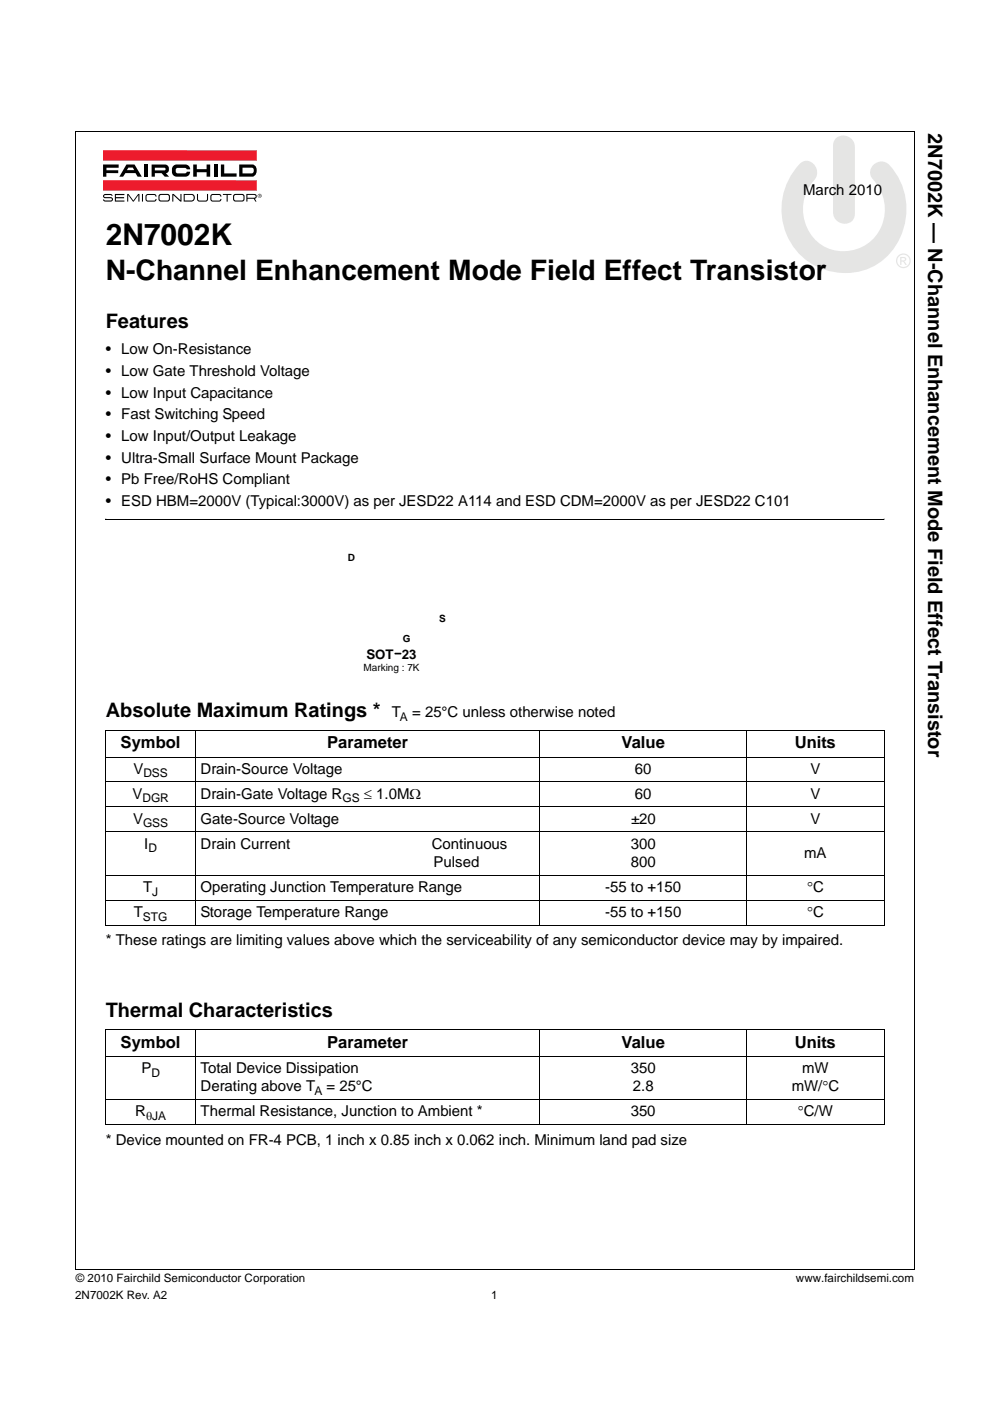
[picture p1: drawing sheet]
<svg xmlns="http://www.w3.org/2000/svg" width="210mm" height="297mm" viewBox="0 0 210 297" stroke-linecap="round" stroke-linejoin="round" font-family="sans-serif">
<defs><g id="words">
<text font-size="6.3" x="22.4" y="51.9">2N7002K</text>
<text font-size="6" x="22.4" y="59.4">N-Channel Enhancement Mode Field Effect Transistor</text>
<g font-size="4.2">
<text x="196.9" y="28.2" transform="rotate(90 196.9 28.2)">2N7002K — N-Channel Enhancement Mode Field Effect Transistor</text>
<text x="22.4" y="69.5">Features</text>
<text x="22.4" y="152">Absolute Maximum Ratings *</text>
<text x="22.4" y="215.5">Thermal Characteristics</text>
</g>
<g font-size="3.5">
<text x="25.6" y="158.6">Symbol</text>
<text x="69.4" y="158.6">Parameter</text>
<text x="131.8" y="158.6">Value</text>
<text x="168.6" y="158.6">Units</text>
<text x="25.6" y="222.1">Symbol</text>
<text x="69.4" y="222.1">Parameter</text>
<text x="131.8" y="222.1">Value</text>
<text x="168.6" y="222.1">Units</text>
</g>
<g font-size="3.2">
<text x="170.3" y="41.4">March 2010</text>
<text x="22.4" y="75.1">• Low On-Resistance</text>
<text x="22.4" y="79.7">• Low Gate Threshold Voltage</text>
<text x="22.4" y="84.3">• Low Input Capacitance</text>
<text x="22.4" y="88.9">• Fast Switching Speed</text>
<text x="22.4" y="93.5">• Low Input/Output Leakage</text>
<text x="22.4" y="98.1">• Ultra-Small Surface Mount Package</text>
<text x="22.4" y="102.7">• Pb Free/RoHS Compliant</text>
<text x="22.4" y="107.2">• ESD HBM=2000V (Typical:3000V) as per JESD22 A114 and ESD CDM=2000V as per JESD22 C101</text>
<text x="83.1" y="152">T</text>
<text x="87.4" y="152">= 25°C unless otherwise noted</text>
<text x="28.3" y="164">V</text>
<text x="42.5" y="164">Drain-Source Voltage</text>
<text x="134.7" y="164">60</text>
<text x="171.9" y="164">V</text>
<text x="28.1" y="169.3">V</text>
<text x="42.5" y="169.3">Drain-Gate Voltage R</text>
<text x="77.2" y="169.3">≤ 1.0MΩ</text>
<text x="134.7" y="169.3">60</text>
<text x="171.9" y="169.3">V</text>
<text x="28.2" y="174.6">V</text>
<text x="30.6" y="179.9">I</text>
<text x="42.5" y="174.6">Gate-Source Voltage</text>
<text x="42.5" y="179.9">Drain Current</text>
<text x="91.6" y="179.9">Continuous</text>
<text x="133.8" y="179.9">300</text>
<text x="133.8" y="174.6">±20</text>
<text x="171.9" y="174.6">V</text>
<text x="91.9" y="183.8">Pulsed</text>
<text x="133.8" y="183.8">800</text>
<text x="170.6" y="181.9">mA</text>
<text x="30.4" y="189.1">T</text>
<text x="42.5" y="189.1">Operating Junction Temperature Range</text>
<text x="128.4" y="189.1">-55 to +150</text>
<text x="171.2" y="189.1">°C</text>
<text x="28.4" y="194.4">T</text>
<text x="42.5" y="194.4">Storage Temperature Range</text>
<text x="128.4" y="194.4">-55 to +150</text>
<text x="171.2" y="194.4">°C</text>
<text x="22.4" y="200.4">* These ratings are limiting values above which the serviceability of any semiconductor device may by impaired.</text>
<text x="30" y="227.5">P</text>
<text x="42.5" y="227.5">Total Device Dissipation</text>
<text x="133.8" y="227.5">350</text>
<text x="170.1" y="227.5">mW</text>
<text x="42.5" y="231.4">Derating above T</text>
<text x="69.2" y="231.4">= 25°C</text>
<text x="134.2" y="231.4">2.8</text>
<text x="167.9" y="231.4">mW/°C</text>
<text x="28.7" y="236.7">R</text>
<text x="42.5" y="236.7">Thermal Resistance, Junction to Ambient *</text>
<text x="133.8" y="236.7">350</text>
<text x="169.2" y="236.7">°C/W</text>
<text x="22.4" y="242.7">* Device mounted on FR-4 PCB, 1 inch x 0.85 inch x 0.062 inch. Minimum land pad size</text>
</g>
<text font-size="2.8" x="77.7" y="139.6">SOT-23</text>
<g font-size="2.5">
<text x="84.8" y="152.8">A</text>
<text x="30.4" y="164.8">DSS</text>
<text x="30.2" y="170.1">DGR</text>
<text x="72.6" y="170.1">GS</text>
<text x="30.3" y="175.4">GSS</text>
<text x="31.5" y="180.7">D</text>
<text x="32.3" y="189.9">J</text>
<text x="30.3" y="195.2">STG</text>
<text x="32.1" y="228.3">D</text>
<text x="66.7" y="232.2">A</text>
<text x="31" y="237.5">θJA</text>
<text x="16" y="275.5">2N7002K Rev. A2</text>
<text x="16.1" y="271.8">© 2010 Fairchild Semiconductor Corporation</text>
<text x="104.2" y="275.5">1</text>
<text x="168.8" y="271.8">www.fairchildsemi.com</text>
</g>
<g font-size="2.1">
<text x="73.8" y="119">D</text>
<text x="93.1" y="131.9">S</text>
<text x="85.4" y="136.2">G</text>
<text x="77.1" y="142.4">Marking : 7K</text>
</g>
</g></defs>
<path d="M16.1 27.9h177.9M16.1 27.8v241.4M193.9 27.9v241.4M16 269.2h177.9" fill="none" stroke="#000" stroke-width=".21"/>
<path d="M21.8 31.9h33.7v10.9h-33.7z" fill="#fff"/>
<path d="M21.8 31.9h32.7v2.2h-32.7z" fill="#ed1b2d"/>
<g fill="#000">
<path d="M21.9 34.9h3.3v.7h-2.6v.5h2.5v.6h-2.5v.8h-.7zM30.6 34.9h.8v2.6h-.8zM36.8 35.2a3.6 3.6 0 0 1 2.9-.2l.6 .5v.4h-.7l-.4-.3h-1.5l-.4 .2v.8l.4 .2h1.5l.4-.4h.7a.99 .99 0 0 1-1 1.1h-1.8a1.34 1.34 0 0 1-1.1-1 1.34 1.34 0 0 1 .4-1.3zM41 34.9h.7v1h2.1v-1h.8v2.6h-.8v-1h-2.1v1h-.7zM45.4 34.9h.7v2.6h-.7zM46.9 34.9h.7v1.9h2.6v.7h-3.3zM21.9 41.4l.4-.3 1.4 .1 .2 .3-1.6-.1-.2 .2 .2 .2h1.2a.47 .47 0 0 1 .5 .5 .47 .47 0 0 1-.5 .4h-1.4l-.3-.4 .5 .2h1.2l.2-.2-.2-.3h-1.2a.44 .44 0 0 1-.4-.2 .44 .44 0 0 1 0-.4zM24.4 41.1h2v.3h-1.8v.4h1.7v.2h-1.7v.5h1.8v.2h-2zM27 41.1h.3l1 1.4 1-1.4h.3v1.6h-.2v-1.3l-1 1.3h-.2l-1-1.3v1.3h-.2zM30.1 41.1h.2v1.6h-.2zM30.9 41.4l.4-.3h1.4l.4 .3 .1 .3h-.2l-.3-.4-1.5 .1-.1 .2 .1 .9h1.5l.3-.3h.2l-.1 .3-.4 .2h-1.6a1.17 1.17 0 0 1-.2-1.3zM36.5 41.1h.3l1.5 1.4v-1.4h.2v1.6h-.3l-1.4-1.3v1.3h-.3z"/>
<path d="M41.8 41.1h.2v1.1l.3 .3h1.5l.1-.3v-1.1h.2v1.4l-.5 .2h-1.6l-.2-.4zM44.9 41.2l1.6-.1 .4 .3 .1 .3h-.3l-.3-.4-1.4 .1-.2 .2 .2 .9h1.4l.3-.3h.3l-.1 .3-.4 .2h-1.6a1.09 1.09 0 0 1 0-1.5zM47.3 41.1h1.8v.2h-.8v1.5l-.2-.1v-1.4h-.8z"/>
<path d="M26.8 34.9l-1.5 2.6h.8l.5-.8h2.1l.5 .8h.9l-1.6-2.6zM27.2 35.5h1l.3 .6h-1.6z"/>
<path d="M32.2 34.9v2.6h.6v-.8h1.5l.6 .8h1l-.7-.8a.96 .96 0 0 0 .6-.9 .96 .96 0 0 0-.8-.9zM32.8 35.6h2l.3 .3-.3 .2h-2z"/>
<path d="M50.7 34.9v2.6h2.9a1.43 1.43 0 0 0 .8-1.3 1.43 1.43 0 0 0-.8-1.3zM51.4 35.6h2.2a.67 .67 0 0 1-.2 1.2h-2z"/>
<path d="M33.7 41.4a1.17 1.17 0 0 0 .2 1.3h1.9a1.09 1.09 0 0 0 0-1.5l-1.7-.1zM33.9 41.5l.3-.2 1.4 .1 .2 .3v.6l-.3 .2h-1.5l-.2-.3z"/>
<path d="M39 41.1v1.6h1.7a.83 .83 0 0 0 .6-1 .83 .83 0 0 0-1-.6zM39.2 41.3h1.5a.62 .62 0 0 1 .4 .6 .62 .62 0 0 1-.4 .6h-1.5z"/>
<path d="M49.7 41.2a1.09 1.09 0 0 0 0 1.5h1.9a1.09 1.09 0 0 0 0-1.5zM49.7 41.5l.3-.2 1.5 .1 .1 .3v.6l-.3 .2h-1.5l-.1-.3z"/>
<path d="M52.3 41.1v1.6h.2v-.6h1.3l.4 .6h.2l-.2-.6a.58 .58 0 0 0 .1-.8l-.5-.2zM52.5 41.3l1.5 .1 .2 .3-.3 .2h-1.4z"/>
</g>
<path d="M21.8 38.2h32.7v2.2h-32.7z" fill="#ed1b2d"/>
<path d="M54.7 41.5a.36 .36 0 0 1 .7 0 .36 .36 0 0 1-.7 0zM54.6 41.5a.45 .45 0 0 0 .9 0 .45 .45 0 0 0-.9 0zM54.9 41.3v.5l.1-.2 .3 .2-.2-.3 .1-.2zM55 41.3l.2 .2h-.2z" fill="#000"/>
<path d="M165.8 28.7h27.4v29.2h-27.4z" fill="#fff"/>
<g fill="#e5e5e4">
<path d="M177.2 29.4a2.44 2.44 0 0 1 2.6-.5 2.44 2.44 0 0 1 1.5 2.3v14.1a2.27 2.27 0 0 1-1.8 2.2 2.27 2.27 0 0 1-2.5-1.3l-.3-1.2v-14.2l.1-.8z"/>
<path d="M169.6 34.8a2.17 2.17 0 0 1 2.4-.5 2.17 2.17 0 0 1 1.3 2.1 3.1 3.1 0 0 1-1.3 2.6 9.1 9.1 0 0 0 4.9 14 8.9 8.9 0 0 0 9.8-4.3 8.9 8.9 0 0 0-1.6-10.7 2.32 2.32 0 0 1 .3-3.2 2.32 2.32 0 0 1 3.3 .2 14 14 0 0 1-3.5 21.5 13.5 13.5 0 0 1-16.6-3.7 13.5 13.5 0 0 1 .1-17z"/>
<path d="M190 55.3a1.6 1.6 0 0 1 3.2 0 1.6 1.6 0 0 1-3.2 0zM190.3 55.3a1.3 1.3 0 0 0 2.6 0 1.3 1.3 0 0 0-2.6 0zM190.9 54.5h.6a.49 .49 0 0 1 .7 .3 .49 .49 0 0 1-.5 .6l.6 .8h-.3l-.3-.6-.3-.2h-.2v.8h-.3zM191.2 54.7v.5h.5a.24 .24 0 0 0 .2-.3 .24 .24 0 0 0-.2-.2z"/>
</g>
<path d="M22.4 110v.2zM187.5 110v.2z" fill="#000"/>
<g fill="none" stroke="#000" stroke-width=".21">
<path d="M22.4 110.1h165.1M22.4 154.9h165.2M22.4 155v41M41.5 154.8v41.4M114.5 154.8v41.4M158.4 154.8v41.4M187.5 155v41M22.4 160.5h165.2M22.4 165.8h165.2M22.4 171.1h165.2M22.4 176.4h165.2M22.4 185.6h165.2"/>
<path d="M22.4 190.9h165.2M22.4 196.2h165.2M22.4 218.4h165.2M22.4 218.5v19.9M41.5 218.3v20.3M114.5 218.3v20.3M158.4 218.3v20.3M187.5 218.5v19.9M22.4 224h165.2M22.4 233.2h165.2M22.4 238.5h165.2"/>
</g>
<g fill="#fff">
<path d="M71.9 115.3h25.3v23.1h-25.3z"/>
<path d="M91.1 130.1h5.7v9.2h-5.7z"/>
<path d="M69.8 116.7h5.7v4.8h-5.7z"/>
<path d="M85.5 133.9h5.7v4.8h-5.7z"/>
<path d="M105.5 114.6h32.3v28.5h-32.3z"/>
</g>
<use href="#words"/>
</svg>
